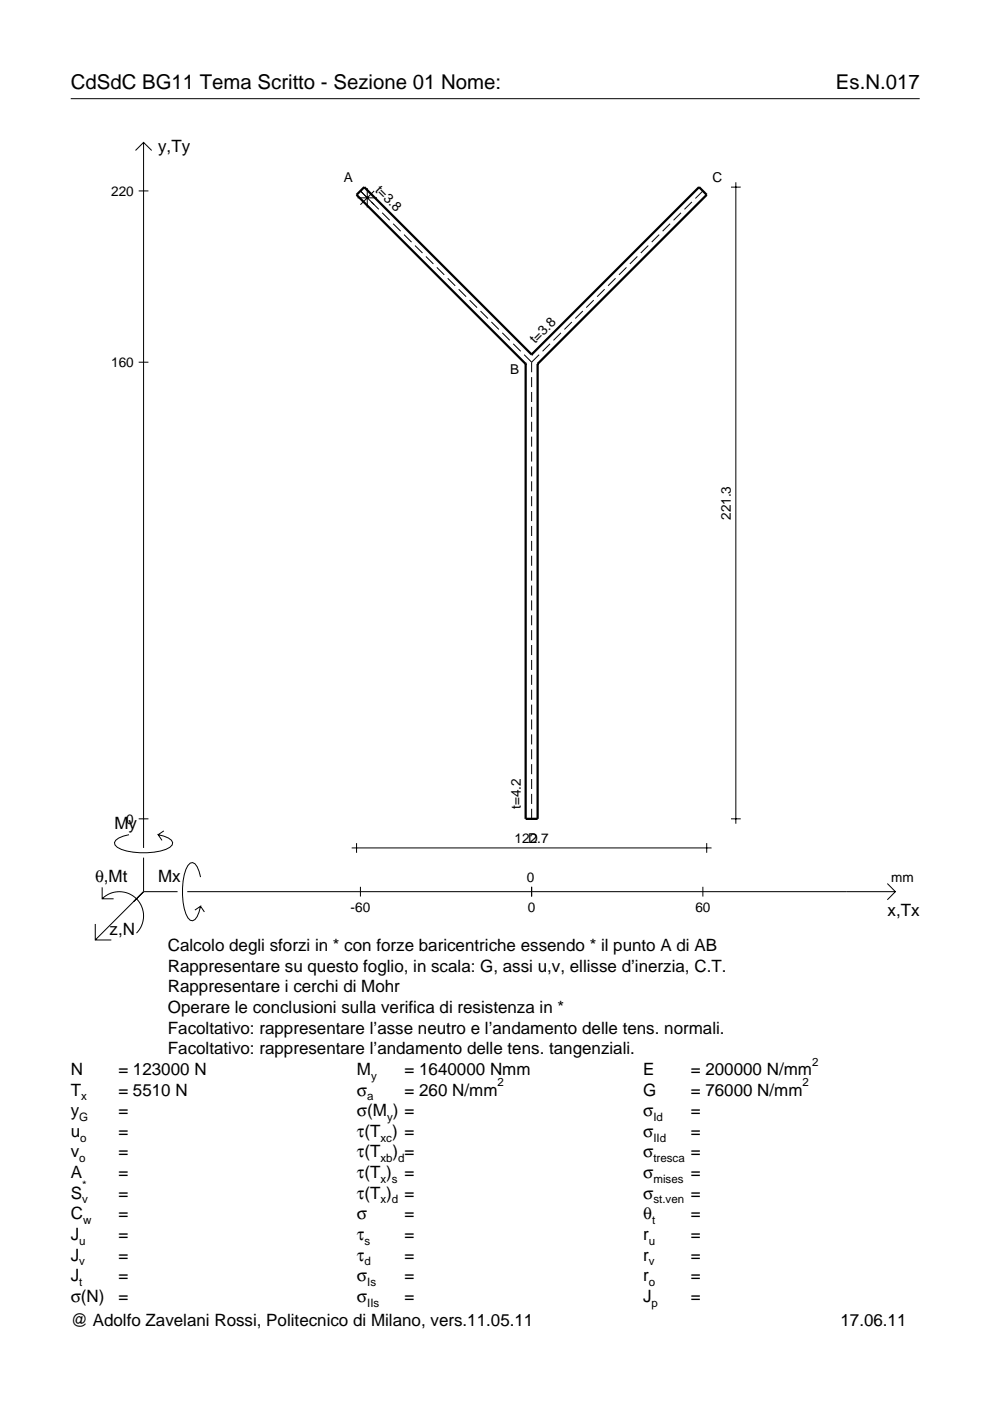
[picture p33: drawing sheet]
<svg xmlns="http://www.w3.org/2000/svg" width="210mm" height="297mm" viewBox="0 0 210 297" stroke-linecap="round" stroke-linejoin="round" font-family="sans-serif">
<defs><g id="words">
<g font-size="4.3">
<text x="15" y="18.9">CdSdC BG11 Tema Scritto - Sezione 01 Nome:</text>
<text x="177.2" y="18.9">Es.N.017</text>
</g>
<g font-size="3.6">
<text x="33.5" y="32.3">y,Ty</text>
<text x="24.3" y="175.7">My</text>
<text x="20.1" y="187">θ,Mt</text>
<text x="33.5" y="187">Mx</text>
<text x="188.2" y="194.2">x,Tx</text>
<text x="23.2" y="198.3">z,N</text>
<text x="35.6" y="201.7">Calcolo degli sforzi in * con forze baricentriche essendo * il punto A di AB</text>
<text x="35.6" y="206">Rappresentare su questo foglio, in scala: G, assi u,v, ellisse d’inerzia, C.T.</text>
<text x="35.6" y="210.4">Rappresentare i cerchi di Mohr</text>
<text x="35.6" y="214.8">Operare le conclusioni sulla verifica di resistenza in *</text>
<text x="35.6" y="219.2">Facoltativo: rappresentare l’asse neutro e l’andamento delle tens. normali.</text>
<text x="15" y="227.9">N</text>
<text x="25.1" y="227.9">= 123000 N</text>
<text x="35.6" y="223.5">Facoltativo: rappresentare l’andamento delle tens. tangenziali.</text>
<text x="75.7" y="227.9">M</text>
<text x="85.8" y="227.9">= 1640000 Nmm</text>
<text x="136.4" y="227.9">E</text>
<text x="146.5" y="227.9">= 200000 N/mm</text>
<text x="15" y="232.3">T</text>
<text x="25.1" y="232.3">= 5510 N</text>
<text x="75.7" y="232.3">σ</text>
<text x="85.8" y="232.3">= 260 N/mm</text>
<text x="136.4" y="232.3">G</text>
<text x="146.5" y="232.3">= 76000 N/mm</text>
<text x="15" y="236.7">y</text>
<text x="25.1" y="236.7">=</text>
<text x="75.7" y="236.7">σ(M ) =</text>
<text x="136.4" y="236.7">σ</text>
<text x="146.5" y="236.7">=</text>
<text x="15" y="245.4">v</text>
<text x="15" y="241">u</text>
<text x="25.1" y="245.4">=</text>
<text x="25.1" y="241">=</text>
<text x="75.7" y="245.4">τ(T</text>
<text x="75.7" y="241">τ(T ) =</text>
<text x="83.3" y="245.4">) =</text>
<text x="136.4" y="241">σ</text>
<text x="136.4" y="245.4">σ</text>
<text x="146.5" y="241">=</text>
<text x="146.5" y="245.4">=</text>
<text x="15" y="249.8">A</text>
<text x="25.1" y="249.8">=</text>
<text x="75.7" y="249.8">τ(T )</text>
<text x="85.8" y="249.8">=</text>
<text x="136.4" y="249.8">σ</text>
<text x="146.5" y="249.8">=</text>
<text x="15" y="254.2">S</text>
<text x="25.1" y="254.2">=</text>
<text x="75.7" y="254.2">τ(T )</text>
<text x="85.8" y="254.2">=</text>
<text x="136.4" y="254.2">σ</text>
<text x="146.5" y="254.2">=</text>
<text x="15" y="262.9">J</text>
<text x="15" y="258.5">C</text>
<text x="25.1" y="262.9">=</text>
<text x="25.1" y="258.5">=</text>
<text x="75.7" y="258.5">σ</text>
<text x="75.7" y="262.9">τ</text>
<text x="85.8" y="258.5">=</text>
<text x="85.8" y="262.9">=</text>
<text x="136.4" y="258.5">θ</text>
<text x="136.4" y="262.9">r</text>
<text x="146.5" y="262.9">=</text>
<text x="146.5" y="258.5">=</text>
<text x="15" y="267.3">J</text>
<text x="25.1" y="267.3">=</text>
<text x="75.7" y="267.3">τ</text>
<text x="85.8" y="267.3">=</text>
<text x="136.4" y="267.3">r</text>
<text x="146.5" y="267.3">=</text>
<text x="15" y="271.7">J</text>
<text x="25.1" y="271.7">=</text>
<text x="75.7" y="271.7">σ</text>
<text x="85.8" y="271.7">=</text>
<text x="136.4" y="271.7">r</text>
<text x="146.5" y="271.7">=</text>
<text x="15" y="276">σ(N)</text>
<text x="15" y="281.2">@ Adolfo Zavelani Rossi, Politecnico di Milano, vers.11.05.11</text>
<text x="25.1" y="276">=</text>
<text x="75.7" y="276">σ</text>
<text x="85.8" y="276">=</text>
<text x="136.4" y="276">J</text>
<text x="146.5" y="276">=</text>
<text x="178.2" y="281.2">17.06.11</text>
</g>
<g font-size="2.9">
<text x="23.6" y="41.5">220</text>
<text x="72.9" y="38.6">A</text>
<text x="79.4" y="40.4" transform="rotate(45 79.4 40.4)">t=3.8</text>
<text x="151.1" y="38.6">C</text>
<text x="23.6" y="77.8">160</text>
<text x="113.4" y="73" transform="rotate(-45 113.4 73)">t=3.8</text>
<text x="108.2" y="79.3">B</text>
<text x="155" y="110.2" transform="rotate(-90 155 110.2)">221.3</text>
<text x="110.4" y="171.6" transform="rotate(-90 110.4 171.6)">t=4.2</text>
<text x="26.8" y="174.6">0</text>
<text x="109.1" y="178.8">122.7</text>
<text x="112" y="178.6">D</text>
<text x="111.7" y="187">0</text>
<text x="189" y="187">mm</text>
<text x="74.3" y="193.4">-60</text>
<text x="111.9" y="193.4">0</text>
<text x="147.4" y="193.4">60</text>
</g>
<g font-size="2.4">
<text x="172.2" y="225.9">2</text>
<text x="17.2" y="233.3">x</text>
<text x="77.9" y="233.3">a</text>
<text x="78.7" y="228.9">y</text>
<text x="105.5" y="230.3">2</text>
<text x="170.2" y="230.3">2</text>
<text x="16.8" y="237.7">G</text>
<text x="82.1" y="237.7">y</text>
<text x="138.5" y="237.7">Id</text>
<text x="17" y="242">o</text>
<text x="80.7" y="242">xc</text>
<text x="138.5" y="242">IId</text>
<text x="16.8" y="246.4">o</text>
<text x="80.7" y="250.8">x s</text>
<text x="80.7" y="246.4">xb d</text>
<text x="138.5" y="246.4">tresca</text>
<text x="138.5" y="250.8">mises</text>
<text x="17.4" y="255.2">v</text>
<text x="17.4" y="252.2">*</text>
<text x="80.7" y="255.2">x d</text>
<text x="138.5" y="255.2">st.ven</text>
<text x="16.8" y="263.9">u</text>
<text x="17.6" y="259.5">w</text>
<text x="77.3" y="263.9">s</text>
<text x="137.6" y="263.9">u</text>
<text x="138.2" y="259.5">t</text>
<text x="16.8" y="268.3">v</text>
<text x="77.3" y="268.3">d</text>
<text x="137.6" y="268.3">v</text>
<text x="16.8" y="272.7">t</text>
<text x="77.9" y="272.7">Is</text>
<text x="137.6" y="272.7">o</text>
<text x="77.9" y="277">IIs</text>
<text x="138.2" y="277">p</text>
</g>
</g></defs>
<g fill="none" stroke="#000" stroke-width=".21">
<path d="M15 20.9h180M28.7 31.9l1.7-1.7 1.8 1.7M30.4 30.2v149.6M77.9 39.9v4.1M155 39.7h2M156 38.6v136M29.4 40.5h2.1M75.8 41.9h4.1M76.4 40.5l2.9 2.9M78.7 42.8l1.6 1.6M79.3 40.5l-2.9 2.9M81 45.1l1.6 1.6"/>
<path d="M83.4 47.4l1.5 1.6M85.7 49.7l1.6 1.6M88 52.1l1.6 1.5M90.3 54.4l1.6 1.6M92.6 56.7l1.6 1.6M94.9 59l1.6 1.6M130.5 59l-1.6 1.6M132.8 56.7l-1.6 1.6M135.1 54.4l-1.6 1.6M137.4 52.1l-1.5 1.5M139.8 49.7l-1.6 1.6M142.1 47.4l-1.6 1.6"/>
<path d="M144.4 45.1l-1.6 1.6M146.7 42.8l-1.6 1.6M149 40.5l-1.6 1.6M29.4 76.8h2.1M97.2 61.3l1.6 1.6M99.6 63.6l1.5 1.6M101.9 65.9l1.6 1.6M104.2 68.3l1.6 1.6M106.5 70.6l1.6 1.6M108.8 72.9l1.6 1.6M111.1 75.2l1.6 1.6M112.7 76.8v2.1"/>
<path d="M112.7 80v2.1M114.3 75.2l-1.6 1.6M116.6 72.9l-1.6 1.6M118.9 70.6l-1.6 1.6M121.2 68.3l-1.5 1.6M123.6 65.9l-1.6 1.6M125.9 63.6l-1.6 1.6M128.2 61.3l-1.6 1.6M112.7 83.1v2.1M112.7 86.3v2.1M112.7 89.4v2.1M112.7 92.6v2.1"/>
<path d="M112.7 95.7v2.2M112.7 98.9v2.1M112.7 102v2.2M112.7 105.2v2.1M112.7 108.4v2.1M112.7 111.5v2.1M112.7 114.7v2.1M112.7 117.8v2.2M112.7 121v2.1M112.7 124.1v2.2M112.7 127.3v2.1M112.7 130.5v2.1"/>
<path d="M112.7 133.6v2.1M112.7 136.8v2.1M112.7 139.9v2.1M112.7 143.1v2.1M112.7 146.2v2.2M112.7 149.4v2.1M112.7 152.5v2.2M112.7 155.7v2.1M112.7 158.9v2.1M27.3 177a3.6 3.6 0 0 0-3 1.7l.1 .5a5.6 5.6 0 0 0 3.8 1.5 13.4 13.4 0 0 0 7.8-1l.5-.5 .1-.5a3.6 3.6 0 0 0-3.1-1.7l.8 1.2M29.4 173.6h2.1M34.7 176.2l-1.2 .8"/>
<path d="M74.6 179.8h76.3M75.6 178.8v2M112.7 162v2.1M112.7 165.2v2.1M112.7 168.3v2.2M112.7 171.5v2.1M149.8 178.8v2M155 173.6h2M20.2 195.9v3.4h3.4M21.7 190.6a5.1 5.1 0 0 1 7.2 0 5.1 5.1 0 0 1 0 7.2M21.7 188.1v2.5h2.4M30.4 181.8v7.3"/>
<path d="M30.4 189.1l-10.2 10.2M30.4 189.1h7.2M39.7 189.1h150.1M42.5 186a3.6 3.6 0 0 0-1.7-3.1l-.5 .1a5.7 5.7 0 0 0-1.5 3.8 13.3 13.3 0 0 0 1 7.8l.5 .5 .5 .1a3.6 3.6 0 0 0 1.7-3.1l-1.2 .9M42.5 192.1l.8 1.3M76.4 188v2.1M112.7 188v2.1M149 188v2.1M188.1 187.3l1.7 1.8-1.7 1.7"/>
</g>
<path d="M111.4 77.2h.1M111.4 77.2v96.4h2.6v-96.4M112.7 75.2h.1M112.7 75.2l-35.5-35.5-1.6 1.6 35.8 35.9M112.7 75.2l35.5-35.5 1.6 1.6-35.8 35.9M114 77.2h.1" fill="none" stroke="#000" stroke-width=".48"/>
<use href="#words"/>
</svg>
